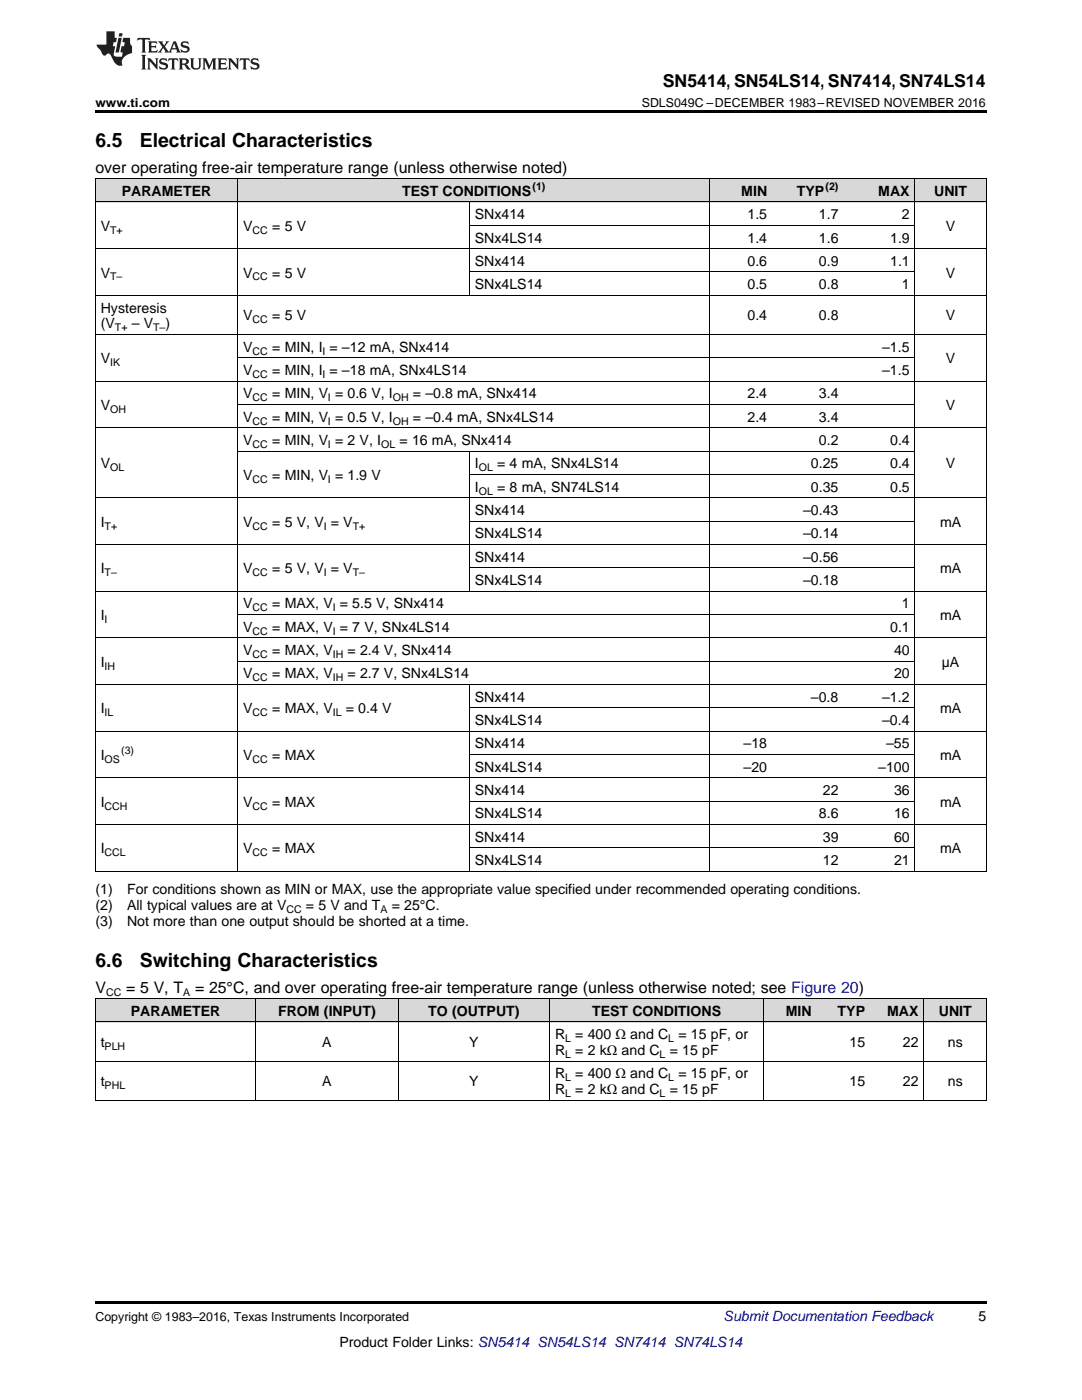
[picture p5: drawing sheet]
<svg xmlns="http://www.w3.org/2000/svg" width="216mm" height="279mm" viewBox="0 0 216 279" stroke-linecap="round" stroke-linejoin="round" font-family="sans-serif">
<defs><g id="words">
<g font-size="3.9">
<text x="19" y="29.3">6.5</text>
<text x="27.9" y="29.3">Electrical Characteristics</text>
<text x="19" y="192.9">6.6</text>
<text x="27.9" y="192.9">Switching Characteristics</text>
</g>
<text font-size="3.5" x="132.3" y="17.3">SN5414, SN54LS14, SN7414, SN74LS14</text>
<g font-size="3.2">
<text x="19" y="34.4">over operating free-air temperature range (unless otherwise noted)</text>
<text x="19" y="198.1">V</text>
<text x="25.2" y="198.1">= 5 V, T</text>
<text x="38.9" y="198.1">= 25°C, and over operating free-air temperature range (unless otherwise noted; see Figure 20)</text>
</g>
<g font-size="2.8">
<text x="24.3" y="39.1">PARAMETER</text>
<text x="80.3" y="39.1">TEST CONDITIONS</text>
<text x="147.9" y="39.1">MIN</text>
<text x="159" y="39.1">TYP</text>
<text x="175.3" y="39.1">MAX</text>
<text x="186.4" y="39.1">UNIT</text>
<text x="20.1" y="46.1">V</text>
<text x="48.5" y="46.1">V</text>
<text x="54.3" y="46.1">= 5 V</text>
<text x="94.8" y="43.7">SNx414</text>
<text x="149.2" y="43.7">1.5</text>
<text x="163.4" y="43.7">1.7</text>
<text x="180" y="43.7">2</text>
<text x="188.7" y="46.1">V</text>
<text x="94.8" y="48.4">SNx4LS14</text>
<text x="94.8" y="53.1">SNx414</text>
<text x="149.2" y="48.4">1.4</text>
<text x="149.2" y="53.1">0.6</text>
<text x="163.4" y="48.4">1.6</text>
<text x="163.4" y="53.1">0.9</text>
<text x="177.6" y="48.4">1.9</text>
<text x="177.6" y="53.1">1.1</text>
<text x="20.1" y="55.4">V</text>
<text x="48.5" y="55.4">V</text>
<text x="54.3" y="55.4">= 5 V</text>
<text x="94.8" y="57.7">SNx4LS14</text>
<text x="149.2" y="57.7">0.5</text>
<text x="163.4" y="57.7">0.8</text>
<text x="180" y="57.7">1</text>
<text x="188.7" y="55.4">V</text>
<text x="20.1" y="62.4">Hysteresis</text>
<text x="20.1" y="65.5">(V</text>
<text x="26.3" y="65.5">– V</text>
<text x="33" y="65.5">)</text>
<text x="48.5" y="64">V</text>
<text x="54.3" y="64">= 5 V</text>
<text x="149.2" y="64">0.4</text>
<text x="163.4" y="64">0.8</text>
<text x="188.7" y="64">V</text>
<text x="48.5" y="70.2">V</text>
<text x="54.3" y="70.2">= MIN, I = –12 mA, SNx414</text>
<text x="176" y="70.2">–1.5</text>
<text x="20.1" y="72.5">V</text>
<text x="48.5" y="74.9">V</text>
<text x="54.3" y="74.9">= MIN, I = –18 mA, SNx4LS14</text>
<text x="176" y="74.9">–1.5</text>
<text x="188.7" y="72.5">V</text>
<text x="20.1" y="81.8">V</text>
<text x="48.5" y="79.5">V</text>
<text x="54.3" y="79.5">= MIN, V = 0.6 V, I</text>
<text x="82.4" y="79.5">= –0.8 mA, SNx414</text>
<text x="149.2" y="79.5">2.4</text>
<text x="163.4" y="79.5">3.4</text>
<text x="188.7" y="81.8">V</text>
<text x="48.5" y="84.2">V</text>
<text x="48.5" y="88.8">V</text>
<text x="54.3" y="84.2">= MIN, V = 0.5 V, I</text>
<text x="54.3" y="88.8">= MIN, V = 2 V, I</text>
<text x="79.7" y="88.8">= 16 mA, SNx414</text>
<text x="82.4" y="84.2">= –0.4 mA, SNx4LS14</text>
<text x="149.2" y="84.2">2.4</text>
<text x="163.4" y="84.2">3.4</text>
<text x="163.4" y="88.8">0.2</text>
<text x="177.6" y="88.8">0.4</text>
<text x="20.1" y="93.5">V</text>
<text x="48.5" y="95.8">V</text>
<text x="54.3" y="95.8">= MIN, V = 1.9 V</text>
<text x="94.8" y="93.5">I</text>
<text x="99.2" y="93.5">= 4 mA, SNx4LS14</text>
<text x="161.8" y="93.5">0.25</text>
<text x="177.6" y="93.5">0.4</text>
<text x="188.7" y="93.5">V</text>
<text x="94.8" y="98.1">I</text>
<text x="99.2" y="98.1">= 8 mA, SN74LS14</text>
<text x="161.8" y="98.1">0.35</text>
<text x="177.6" y="98.1">0.5</text>
<text x="20.1" y="105.1">I</text>
<text x="48.5" y="105.1">V</text>
<text x="54.3" y="105.1">= 5 V, V = V</text>
<text x="94.8" y="102.8">SNx414</text>
<text x="94.8" y="107.5">SNx4LS14</text>
<text x="160.3" y="102.8">–0.43</text>
<text x="160.3" y="107.5">–0.14</text>
<text x="187.6" y="105.1">mA</text>
<text x="94.8" y="112.1">SNx414</text>
<text x="160.3" y="112.1">–0.56</text>
<text x="20.1" y="114.4">I</text>
<text x="48.5" y="114.4">V</text>
<text x="54.3" y="114.4">= 5 V, V = V</text>
<text x="94.8" y="116.8">SNx4LS14</text>
<text x="160.3" y="116.8">–0.18</text>
<text x="187.6" y="114.4">mA</text>
<text x="20.1" y="123.8">I</text>
<text x="48.5" y="121.4">V</text>
<text x="54.3" y="121.4">= MAX, V = 5.5 V, SNx414</text>
<text x="180" y="121.4">1</text>
<text x="187.6" y="123.8">mA</text>
<text x="48.5" y="126.1">V</text>
<text x="48.5" y="130.7">V</text>
<text x="54.3" y="126.1">= MAX, V = 7 V, SNx4LS14</text>
<text x="54.3" y="130.7">= MAX, V</text>
<text x="69.4" y="130.7">= 2.4 V, SNx414</text>
<text x="177.6" y="126.1">0.1</text>
<text x="178.4" y="130.7">40</text>
<text x="20.1" y="133.1">I</text>
<text x="48.5" y="135.4">V</text>
<text x="54.3" y="135.4">= MAX, V</text>
<text x="69.4" y="135.4">= 2.7 V, SNx4LS14</text>
<text x="178.4" y="135.4">20</text>
<text x="187.9" y="133.1">µA</text>
<text x="20.1" y="142.4">I</text>
<text x="48.5" y="142.4">V</text>
<text x="54.3" y="142.4">= MAX, V</text>
<text x="69" y="142.4">= 0.4 V</text>
<text x="94.8" y="140.1">SNx414</text>
<text x="161.8" y="140.1">–0.8</text>
<text x="176" y="140.1">–1.2</text>
<text x="187.6" y="142.4">mA</text>
<text x="94.8" y="144.7">SNx4LS14</text>
<text x="94.8" y="149.4">SNx414</text>
<text x="148.4" y="149.4">–18</text>
<text x="176" y="144.7">–0.4</text>
<text x="176.8" y="149.4">–55</text>
<text x="20.1" y="151.7">I</text>
<text x="48.5" y="151.7">V</text>
<text x="54.3" y="151.7">= MAX</text>
<text x="94.8" y="154">SNx4LS14</text>
<text x="148.4" y="154">–20</text>
<text x="175.3" y="154">–100</text>
<text x="187.6" y="151.7">mA</text>
<text x="20.1" y="161">I</text>
<text x="48.5" y="161">V</text>
<text x="54.3" y="161">= MAX</text>
<text x="94.8" y="158.7">SNx414</text>
<text x="164.2" y="158.7">22</text>
<text x="178.4" y="158.7">36</text>
<text x="187.6" y="161">mA</text>
<text x="94.8" y="163.3">SNx4LS14</text>
<text x="94.8" y="168">SNx414</text>
<text x="163.4" y="163.3">8.6</text>
<text x="164.2" y="168">39</text>
<text x="178.4" y="163.3">16</text>
<text x="178.4" y="168">60</text>
<text x="20.1" y="170.3">I</text>
<text x="48.5" y="170.3">V</text>
<text x="54.3" y="170.3">= MAX</text>
<text x="94.8" y="172.6">SNx4LS14</text>
<text x="164.2" y="172.6">12</text>
<text x="178.4" y="172.6">21</text>
<text x="187.6" y="170.3">mA</text>
<text x="19" y="178.5">(1)</text>
<text x="25.4" y="178.5">For conditions shown as MIN or MAX, use the appropriate value specified under recommended operating conditions.</text>
<text x="19" y="181.7">(2)</text>
<text x="19" y="184.9">(3)</text>
<text x="25.4" y="181.7">All typical values are at V</text>
<text x="25.4" y="184.9">Not more than one output should be shorted at a time.</text>
<text x="61" y="181.7">= 5 V and T</text>
<text x="78.2" y="181.7">= 25°C.</text>
<text x="26.1" y="202.7">PARAMETER</text>
<text x="55.5" y="202.7">FROM (INPUT)</text>
<text x="85.4" y="202.7">TO (OUTPUT)</text>
<text x="118.1" y="202.7">TEST CONDITIONS</text>
<text x="156.8" y="202.7">MIN</text>
<text x="167.1" y="202.7">TYP</text>
<text x="177" y="202.7">MAX</text>
<text x="187.3" y="202.7">UNIT</text>
<text x="20.1" y="209">t</text>
<text x="64.3" y="209">A</text>
<text x="93.6" y="209">Y</text>
<text x="110.8" y="207.4">R</text>
<text x="114.8" y="207.4">= 400 Ω and C</text>
<text x="135.4" y="207.4">= 15 pF, or</text>
<text x="169.5" y="209">15</text>
<text x="180.2" y="209">22</text>
<text x="189.1" y="209">ns</text>
<text x="110.8" y="210.6">R</text>
<text x="110.8" y="215.2">R</text>
<text x="114.8" y="210.6">= 2 kΩ and C</text>
<text x="114.8" y="215.2">= 400 Ω and C</text>
<text x="133.6" y="210.6">= 15 pF</text>
<text x="135.4" y="215.2">= 15 pF, or</text>
<text x="20.1" y="216.8">t</text>
<text x="64.3" y="216.8">A</text>
<text x="93.6" y="216.8">Y</text>
<text x="110.8" y="218.4">R</text>
<text x="114.8" y="218.4">= 2 kΩ and C</text>
<text x="133.6" y="218.4">= 15 pF</text>
<text x="169.5" y="216.8">15</text>
<text x="180.2" y="216.8">22</text>
<text x="189.1" y="216.8">ns</text>
<text x="195.3" y="263.6">5</text>
<text x="67.7" y="268.9">Product Folder Links: SN5414 SN54LS14 SN7414 SN74LS14</text>
</g>
<text font-size="2.8" fill="#0000c8" x="144.4" y="263.6">Submit Documentation Feedback</text>
<g font-size="2.5">
<text x="19" y="21.4">www.ti.com</text>
<text x="128.1" y="21.4">SDLS049C –DECEMBER 1983–REVISED NOVEMBER 2016</text>
<text x="19" y="263.6">Copyright © 1983–2016, Texas Instruments Incorporated</text>
</g>
<g font-size="2.1">
<text x="106.3" y="38">(1)</text>
<text x="164.7" y="38">(2)</text>
<text x="22" y="46.6">T+</text>
<text x="50.4" y="46.6">CC</text>
<text x="22" y="56">T–</text>
<text x="50.4" y="56">CC</text>
<text x="50.4" y="64.5">CC</text>
<text x="22.9" y="66.1">T+</text>
<text x="30.6" y="66.1">T–</text>
<text x="50.4" y="70.8">CC</text>
<text x="64.3" y="70.8">I</text>
<text x="22" y="73.1">IK</text>
<text x="50.4" y="75.4">CC</text>
<text x="64.3" y="75.4">I</text>
<text x="22" y="82.4">OH</text>
<text x="50.4" y="80.1">CC</text>
<text x="65.4" y="80.1">I</text>
<text x="78.4" y="80.1">OH</text>
<text x="50.4" y="84.7">CC</text>
<text x="50.4" y="89.4">CC</text>
<text x="65.4" y="84.7">I</text>
<text x="65.4" y="89.4">I</text>
<text x="76.1" y="89.4">OL</text>
<text x="78.4" y="84.7">OH</text>
<text x="22" y="94.1">OL</text>
<text x="95.5" y="94.1">OL</text>
<text x="50.4" y="96.4">CC</text>
<text x="65.4" y="96.4">I</text>
<text x="95.5" y="98.7">OL</text>
<text x="20.9" y="105.7">T+</text>
<text x="50.4" y="105.7">CC</text>
<text x="64.6" y="105.7">I</text>
<text x="70.4" y="105.7">T+</text>
<text x="20.9" y="115">T–</text>
<text x="50.4" y="115">CC</text>
<text x="64.6" y="115">I</text>
<text x="70.4" y="115">T–</text>
<text x="20.9" y="124.3">I</text>
<text x="50.4" y="122">CC</text>
<text x="66.4" y="122">I</text>
<text x="50.4" y="126.6">CC</text>
<text x="50.4" y="131.3">CC</text>
<text x="66.4" y="126.6">I</text>
<text x="66.4" y="131.3">IH</text>
<text x="20.9" y="133.6">IH</text>
<text x="50.4" y="136">CC</text>
<text x="66.4" y="136">IH</text>
<text x="20.9" y="142.9">IL</text>
<text x="50.4" y="142.9">CC</text>
<text x="66.4" y="142.9">IL</text>
<text x="20.9" y="152.3">OS</text>
<text x="24.2" y="150.6">(3)</text>
<text x="50.4" y="152.3">CC</text>
<text x="20.9" y="161.6">CCH</text>
<text x="50.4" y="161.6">CC</text>
<text x="20.9" y="170.9">CCL</text>
<text x="50.4" y="170.9">CC</text>
<text x="57.1" y="182.2">CC</text>
<text x="75.9" y="182.2">A</text>
<text x="21.2" y="198.7">CC</text>
<text x="36.5" y="198.7">A</text>
<text x="20.9" y="209.5">PLH</text>
<text x="112.8" y="208">L</text>
<text x="133.3" y="208">L</text>
<text x="112.8" y="211.1">L</text>
<text x="112.8" y="215.8">L</text>
<text x="131.6" y="211.1">L</text>
<text x="133.3" y="215.8">L</text>
<text x="20.9" y="217.4">PHL</text>
<text x="112.8" y="219">L</text>
<text x="131.6" y="219">L</text>
</g>
</g></defs>
<g fill="#d8d8d8">
<path d="M19 199.4h10.7v4.6h-10.7z"/>
<path d="M29.7 199.4h21.3v4.6h-21.3z"/>
<path d="M51 199.4h28.5v4.6h-28.5z"/>
<path d="M79.5 199.4h30.2v4.6h-30.2z"/>
<path d="M109.7 199.4h42.7v4.6h-42.7z"/>
<path d="M152.4 199.4h10.7v4.6h-10.7z"/>
<path d="M163.1 199.4h10.6v4.6h-10.6z"/>
<path d="M173.7 199.4h10.7v4.6h-10.7z"/>
<path d="M184.4 199.4h12.4v4.6h-12.4z"/>
<path d="M19 35.7h12.5v4.7h-12.5z"/>
<path d="M31.5 35.7h16v4.7h-16z"/>
<path d="M47.5 35.7h46.2v4.7h-46.2z"/>
<path d="M93.7 35.7h48v4.7h-48z"/>
<path d="M141.7 35.7h12.5v4.7h-12.5z"/>
<path d="M154.2 35.7h14.2v4.7h-14.2z"/>
<path d="M168.4 35.7h14.2v4.7h-14.2z"/>
<path d="M182.6 35.7h14.2v4.7h-14.2z"/>
</g>
<g fill="#000">
<path d="M19 22h177.8v.5h-177.8zM19 173.9h.2zM47.4 173.9h.1zM93.6 173.9h.1zM141.6 173.9h.1zM182.5 173.9h.1zM196.7 173.9h.1zM19 219.6l.2 .1zM50.9 219.6l.1 .1zM79.4 219.6l.1 .1zM109.6 219.6l.1 .1zM152.3 219.6l.1 .1z"/>
<path d="M184.3 219.6l.1 .1zM196.7 219.6l.1 .1zM19 259.7h177.8v.5h-177.8z"/>
</g>
<g fill="none" stroke="#000" stroke-width=".2">
<path d="M19 35.6l177.8 .1v138.2M19.1 35.7v138.2M47.4 35.7v138.2M141.7 35.7v138.2M182.5 35.7v138.2M19 58.9h177.8M19 49.6h177.8M19 40.3h177.8M93.6 40.3v18.7M93.7 54.3h88.9M93.7 45h88.9M19 76.1h177.8"/>
<path d="M19 66.8h177.8M47.5 71.4h135.1M19 99.4h177.8M19 85.4h177.8M47.5 90h135.1M47.5 80.7h135.1M93.6 90.1v27.9M93.7 94.7h88.9M19 118h177.8M19 108.7h177.8M93.7 113.3h88.9M93.7 104h88.9"/>
<path d="M19 136.6h177.8M19 127.3h177.8M47.5 132h135.1M47.5 122.6h135.1M93.6 136.6v37.3M19 155.2h177.8M19 145.9h177.8M93.7 159.9h88.9M93.7 150.6h88.9M93.7 141.3h88.9M19 173.9h177.8M19 164.6h177.8"/>
<path d="M93.7 169.2h88.9M19 199.3h177.8M19.1 199.3v20.4M51 199.3v20.4M79.4 199.3v20.4M109.7 199.3v20.4M152.3 199.3v20.4M184.3 199.3v20.4M196.8 199.3v20.4M19 219.6h177.8M19 211.8h177.8M19 204h177.8"/>
</g>
<g fill="#231f20">
<path d="M27.5 7.6l-.1 .5 .4-.2h.6v.1v2.1l-.2 .4h1l-.3-.4v-2.1l.1-.1h.5l.5 .2-.2-.5zM29.5 8.3l.2 .3v1.5l-.2 .4h1.8l.2-.6a1.04 1.04 0 0 1-1.3 .2v-.7h.6l.3 .2v-.6l-.3 .2h-.6v-.6l.8-.1 .4 .3-.2-.5zM31.5 8.3l.9 1.1-.9 1.1h.8l-.2-.2 .5-.7 .4 .7-.2 .2h1.5l-.1-.2 .1-.4h.9l.1 .4-.2 .2h1l-.3-.3-.7-1.9h-.5l-.9 2-.8-1 .9-1h-.8l.1 .3-.3 .5-.4-.6 .2-.2zM34.7 8.6l.4 1h-.7zM36.3 8.4a.63 .63 0 0 0-.2 .7 .63 .63 0 0 0 .6 .4l.6 .2 .1 .2a.75 .75 0 0 1-.7 .4 .75 .75 0 0 1-.6-.5l.1 .7 .1-.1a1.11 1.11 0 0 0 1.5-.6 1.13 1.13 0 0 0-1.2-.8l-.1-.4a1.04 1.04 0 0 1 1.2 .2l-.2-.5-.1 .1-.5-.2zM28.2 10.9l.2 .4v2.2l-.2 .4h1l-.3-.4v-2.2l.3-.4zM29.3 11.6l.3 .4v1.5l-.3 .4h.8l-.2-.4v-1.3l1.5 1.7v-1.9l.2-.4h-.7l.2 .4v.9l-1.1-1.3zM32 11.8a.62 .62 0 0 0-.2 .7 .62 .62 0 0 0 .6 .4l.6 .1 .1 .3a.76 .76 0 0 1-.7 .3 .76 .76 0 0 1-.6-.4l.1 .7 .1-.1a1.11 1.11 0 0 0 1.5-.6 1.13 1.13 0 0 0-1.2-.8l-.1-.4a1.04 1.04 0 0 1 1.2 .2l-.2-.6-.1 .1-.5-.1zM33.7 11.6l-.2 .6a.61 .61 0 0 1 .8-.3v1.6l-.2 .4h.9l-.2-.4v-1.6a.63 .63 0 0 1 .8 .3l-.2-.6zM35.6 11.6l.3 .4v1.5l-.3 .4h1l-.2-.2v-.8l.5 .2a.76 .76 0 0 0 1.2 .7l-1-1a.58 .58 0 0 0 .6-.5 .58 .58 0 0 0-.5-.6zM36.4 11.9h.1a.45 .45 0 0 1 .5 .1 .45 .45 0 0 1 .1 .5l-.7 .2zM37.9 11.6l.2 .2a2.17 2.17 0 0 0 .3 1.9 .99 .99 0 0 0 1.6-.6v-1.1l.2-.4h-.7l.2 .2a1.92 1.92 0 0 1-.2 1.8 .6 .6 0 0 1-.9-.5v-1.1l.2-.4zM40.4 11.6l.2 .4v1.5l-.2 .4h.7l-.2-.4v-1.4l.8 1.8 .8-1.8v1.4l-.2 .4h.9l-.2-.4v-1.5l.2-.4h-.8l-.6 1.5-.6-1.5zM43.4 11.6l.2 .4v1.5l-.2 .4h1.8l.2-.6a1.04 1.04 0 0 1-1.3 .1v-.6h.5l.4 .2v-.6l-.4 .2h-.5v-.7h.8l.3 .3-.1-.6zM45.5 11.6l.2 .4v1.5l-.2 .4h.7l-.2-.4v-1.3l1.5 1.7v-1.9l.2-.4h-.7l.2 .4v.9l-1.1-1.3zM47.9 11.6l-.1 .6a.61 .61 0 0 1 .8-.3v1.6l-.3 .4h1l-.3-.4 .1-1.6a.63 .63 0 0 1 .7 .3l-.1-.6zM50.2 11.8a.62 .62 0 0 0-.2 .7 .62 .62 0 0 0 .6 .4l.6 .1 .2 .3a.76 .76 0 0 1-.8 .3 .76 .76 0 0 1-.6-.4l.1 .7 .2-.1a1.11 1.11 0 0 0 1.5-.6 1.13 1.13 0 0 0-1.3-.8l-.1-.4a1.04 1.04 0 0 1 1.2 .2l-.1-.6-.2 .1-.5-.1z"/>
<path d="M21.2 6.3v2.6h-1.9l.1 .4 .7 .9a.91 .91 0 0 0 1 .8 .56 .56 0 0 1 .5-.3 .56 .56 0 0 1 .5 .3l.4 .8a1.53 1.53 0 0 0 1.9 1.2 1.54 1.54 0 0 1 1-2.1l.9-.3v-1.4a1.52 1.52 0 0 1-.3-1.6h-1.4l-.2 .8h.5l-.2 .8h-.4l-.2 1v.2l.4 .1-.2 .8a1.93 1.93 0 0 1-1.6-.3l.3-1.8h-.5l.2-.8h.4l.2-.8h-.4v-1.3zM23.6 7.6l-.6 2.9h.7l.6-2.9zM23.8 6.6l-.1 .7h.6l.2-.7z"/>
</g>
<use href="#words"/>
</svg>
